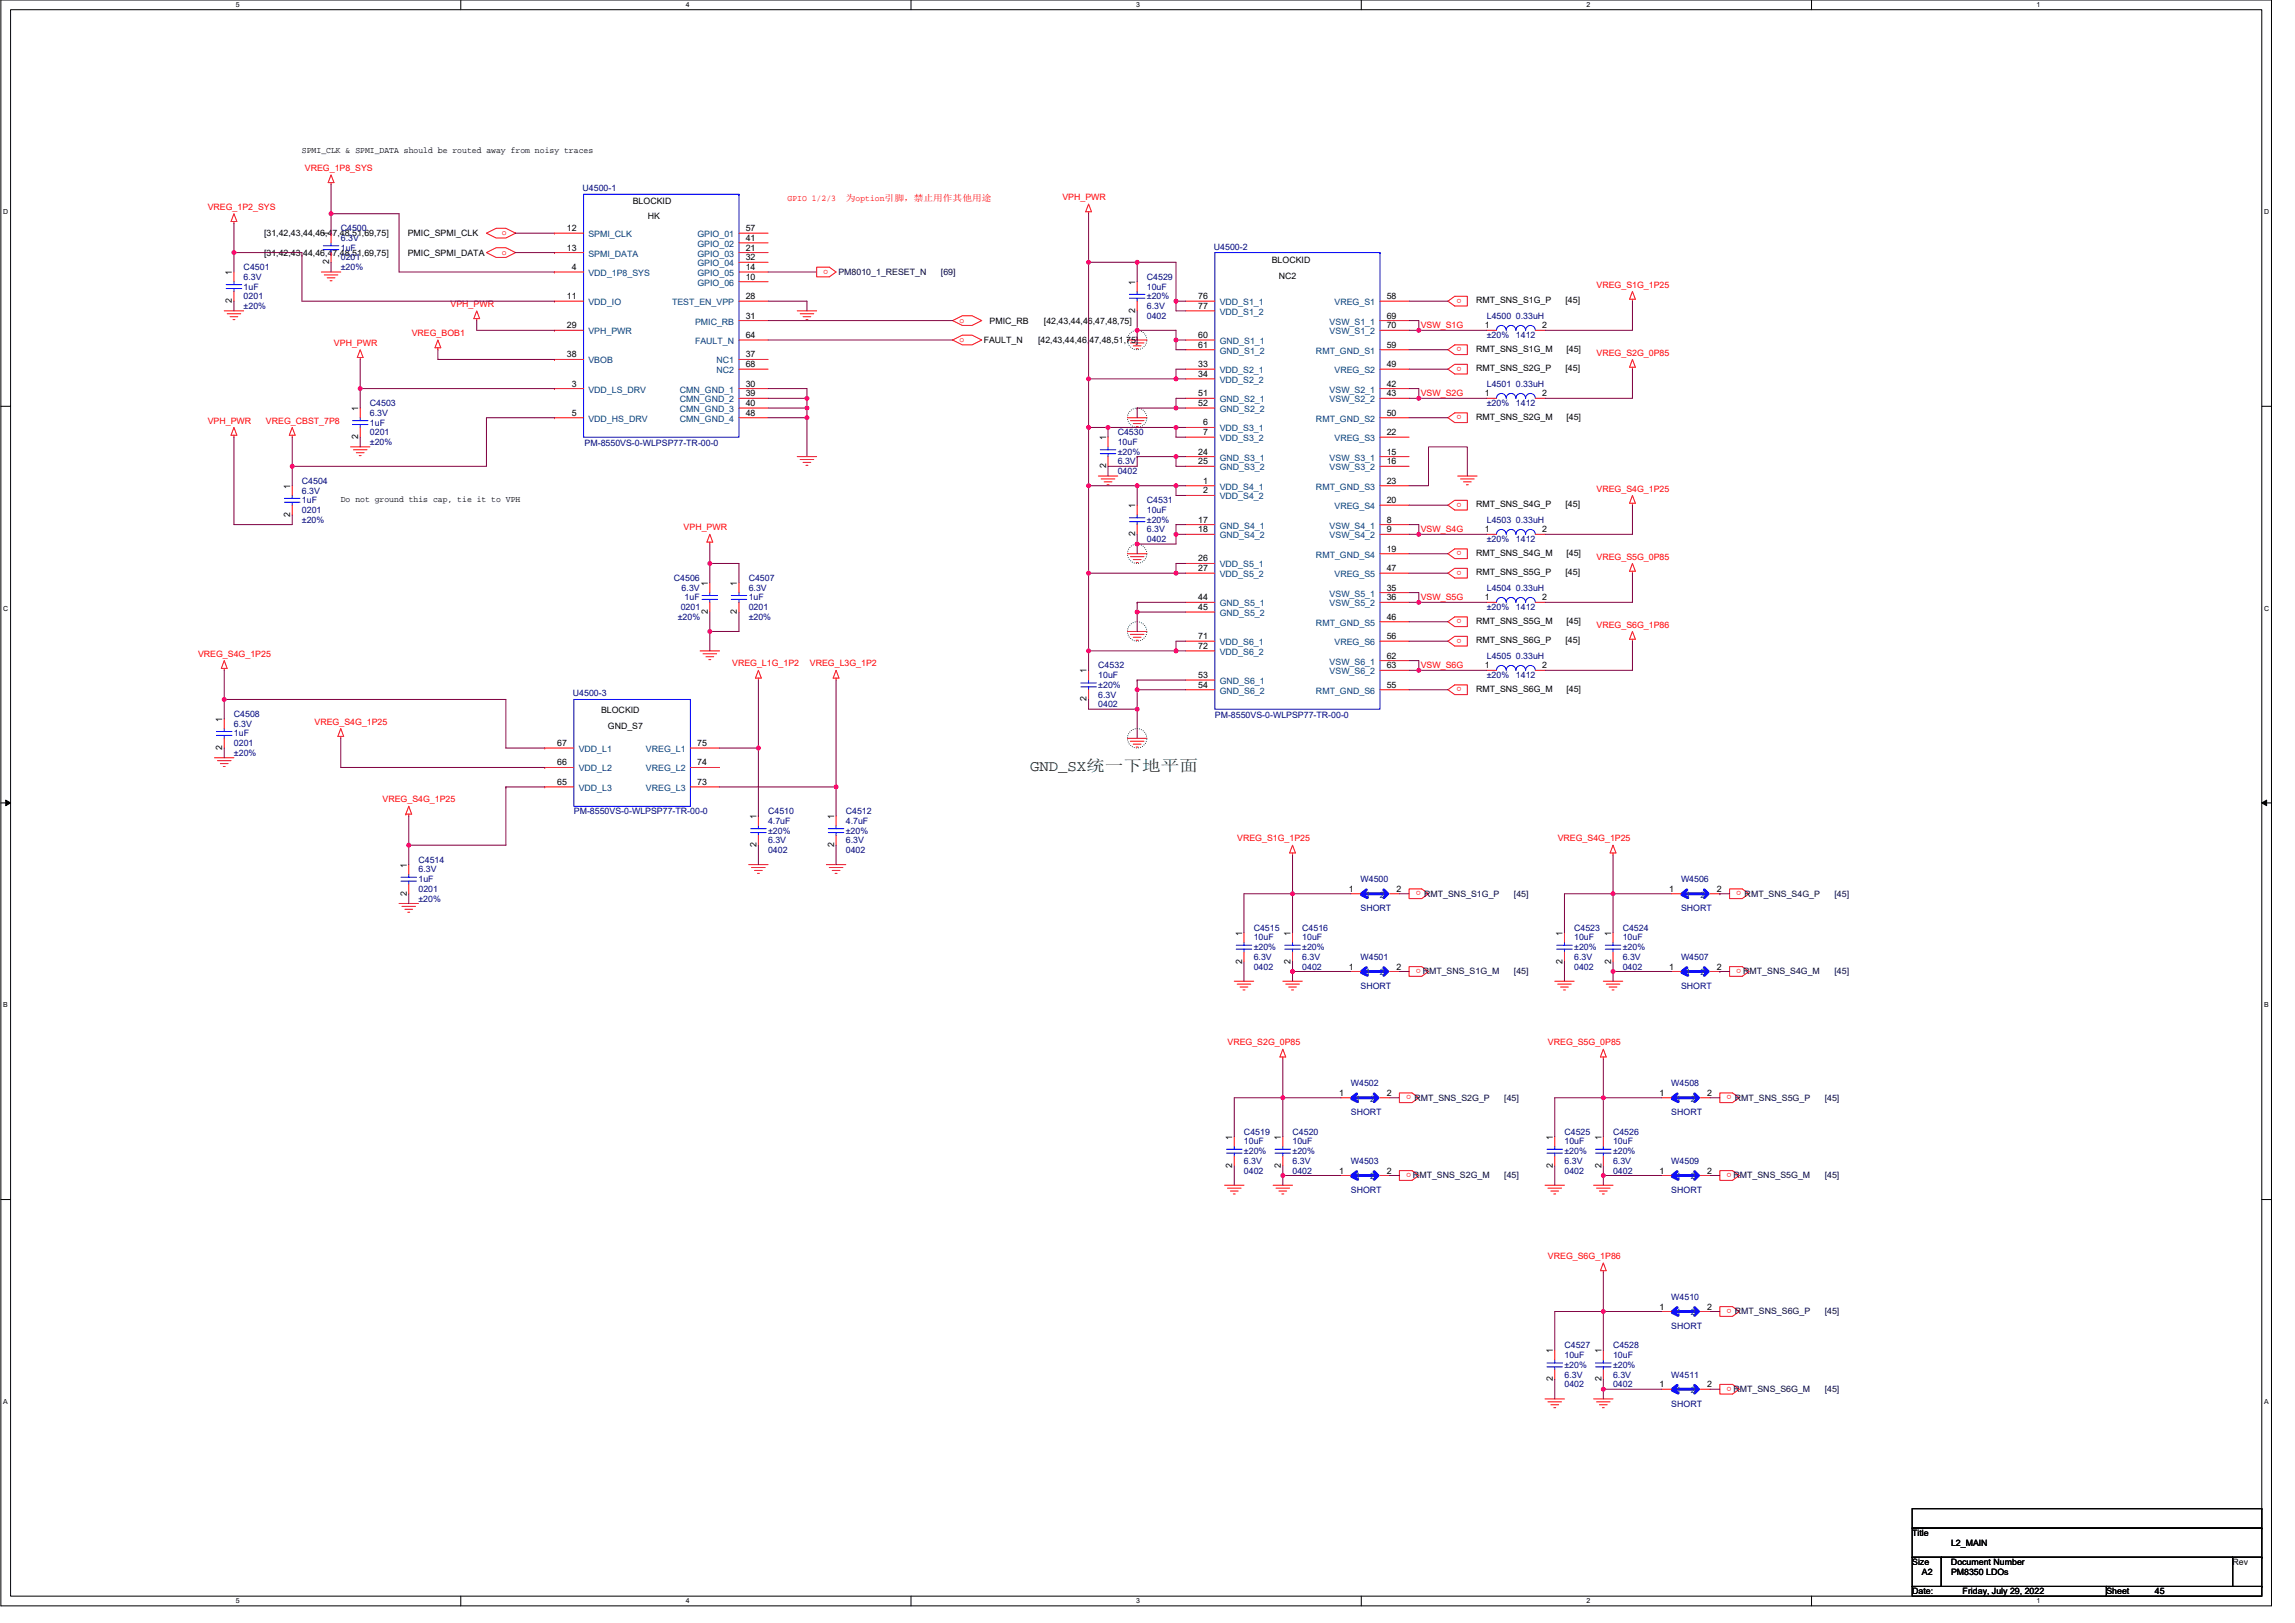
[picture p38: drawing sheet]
<svg xmlns="http://www.w3.org/2000/svg" width="420mm" height="297mm" viewBox="0 0 420 297" stroke-linecap="round" stroke-linejoin="round" font-family="sans-serif">
<defs><g id="words">
<text font-size="2.8" fill="#008000" x="188.6" y="141.1">GND_SX统一下地平面</text>
<g font-size="1.6">
<text x="55.3" y="27.9">SPMI_CLK &amp; SPMI_DATA should be routed away from noisy traces</text>
<text x="115.8" y="37.3">BLOCKID</text>
<text x="118.6" y="40">HK</text>
<text x="48.3" y="43.2">[31,42,43,44,46,47,48,51,69,75]</text>
<text x="48.3" y="46.8">[31,42,43,44,46,47,48,51,69,75]</text>
<text x="60.2" y="43.2" transform="rotate(-90 60.2 43.2)">1</text>
<text x="74.7" y="43.2">PMIC_SPMI_CLK</text>
<text x="74.7" y="46.8">PMIC_SPMI_DATA</text>
<text x="103.8" y="45.9">13</text>
<text x="103.8" y="42.3">12</text>
<text x="136.5" y="44.1">41</text>
<text x="136.5" y="47.6">32</text>
<text x="136.5" y="42.3">57</text>
<text x="136.5" y="45.9">21</text>
<text x="42.5" y="50.3" transform="rotate(-90 42.5 50.3)">1</text>
<text x="60.2" y="48.4" transform="rotate(-90 60.2 48.4)">2</text>
<text x="104.7" y="49.4">4</text>
<text x="136.5" y="51.2">10</text>
<text x="136.5" y="49.4">14</text>
<text x="207.8" y="52.1" transform="rotate(-90 207.8 52.1)">1</text>
<text x="232.8" y="48.2">BLOCKID</text>
<text x="234.1" y="51">NC2</text>
<text x="42.5" y="55.5" transform="rotate(-90 42.5 55.5)">2</text>
<text x="103.8" y="54.8">11</text>
<text x="136.5" y="54.8">28</text>
<text x="136.5" y="58.3">31</text>
<text x="181.2" y="59.2">PMIC_RB</text>
<text x="191.1" y="59.2">[42,43,44,46,47,48,75]</text>
<text x="207.8" y="57.3" transform="rotate(-90 207.8 57.3)">2</text>
<text x="219.4" y="56.5">77</text>
<text x="219.4" y="54.8">76</text>
<text x="253.9" y="54.8">58</text>
<text x="253.9" y="58.3">69</text>
<text x="270.2" y="55.5">RMT_SNS_S1G_P</text>
<text x="286.6" y="55.5">[45]</text>
<text x="103.8" y="65.4">38</text>
<text x="103.8" y="60.1">29</text>
<text x="136.5" y="61.9">64</text>
<text x="136.5" y="65.4">37</text>
<text x="180.1" y="62.8">FAULT_N</text>
<text x="190" y="62.8">[42,43,44,46,47,48,51,75]</text>
<text x="219.4" y="63.6">61</text>
<text x="219.4" y="61.9">60</text>
<text x="253.9" y="60.1">70</text>
<text x="253.9" y="63.6">59</text>
<text x="270.2" y="64.4">RMT_SNS_S1G_M</text>
<text x="271.8" y="60.1">1</text>
<text x="282.3" y="60.1">2</text>
<text x="286.8" y="64.4">[45]</text>
<text x="104.7" y="70.8">3</text>
<text x="136.5" y="67.2">68</text>
<text x="136.5" y="70.8">30</text>
<text x="219.4" y="67.2">33</text>
<text x="219.4" y="69">34</text>
<text x="253.9" y="67.2">49</text>
<text x="253.9" y="70.8">42</text>
<text x="270.2" y="67.9">RMT_SNS_S2G_P</text>
<text x="286.6" y="67.9">[45]</text>
<text x="65.6" y="75.2" transform="rotate(-90 65.6 75.2)">1</text>
<text x="104.7" y="76.1">5</text>
<text x="136.5" y="74.3">40</text>
<text x="136.5" y="72.5">39</text>
<text x="136.5" y="76.1">48</text>
<text x="219.4" y="72.5">51</text>
<text x="219.4" y="74.3">52</text>
<text x="220.3" y="77.9">6</text>
<text x="253.9" y="72.5">43</text>
<text x="253.9" y="76.1">50</text>
<text x="270.2" y="76.8">RMT_SNS_S2G_M</text>
<text x="271.8" y="72.5">1</text>
<text x="282.3" y="72.5">2</text>
<text x="286.8" y="76.8">[45]</text>
<text x="65.6" y="80.4" transform="rotate(-90 65.6 80.4)">2</text>
<text x="202.5" y="80.5" transform="rotate(-90 202.5 80.5)">1</text>
<text x="219.4" y="83.2">24</text>
<text x="220.3" y="79.6">7</text>
<text x="253.9" y="83.2">15</text>
<text x="253.9" y="79.6">22</text>
<text x="53.1" y="89.4" transform="rotate(-90 53.1 89.4)">1</text>
<text x="202.5" y="85.7" transform="rotate(-90 202.5 85.7)">2</text>
<text x="219.4" y="85">25</text>
<text x="220.3" y="88.5">1</text>
<text x="253.9" y="85">16</text>
<text x="253.9" y="88.5">23</text>
<text x="53.1" y="94.6" transform="rotate(-90 53.1 94.6)">2</text>
<text x="62.4" y="92">Do not ground this cap, tie it to VPH</text>
<text x="207.8" y="93" transform="rotate(-90 207.8 93)">1</text>
<text x="219.4" y="95.6">17</text>
<text x="220.3" y="90.3">2</text>
<text x="253.9" y="95.6">8</text>
<text x="253.9" y="92.1">20</text>
<text x="270.2" y="92.8">RMT_SNS_S4G_P</text>
<text x="286.6" y="92.8">[45]</text>
<text x="207.8" y="98.2" transform="rotate(-90 207.8 98.2)">2</text>
<text x="219.4" y="97.4">18</text>
<text x="253.9" y="97.4">9</text>
<text x="253.9" y="101">19</text>
<text x="270.2" y="101.7">RMT_SNS_S4G_M</text>
<text x="271.8" y="97.4">1</text>
<text x="282.3" y="97.4">2</text>
<text x="286.8" y="101.7">[45]</text>
<text x="129.6" y="107.2" transform="rotate(-90 129.6 107.2)">1</text>
<text x="134.9" y="107.2" transform="rotate(-90 134.9 107.2)">1</text>
<text x="219.4" y="104.5">27</text>
<text x="219.4" y="102.8">26</text>
<text x="253.9" y="104.5">47</text>
<text x="270.2" y="105.3">RMT_SNS_S5G_P</text>
<text x="286.6" y="105.3">[45]</text>
<text x="129.6" y="112.4" transform="rotate(-90 129.6 112.4)">2</text>
<text x="134.9" y="112.4" transform="rotate(-90 134.9 112.4)">2</text>
<text x="219.4" y="109.9">44</text>
<text x="219.4" y="111.7">45</text>
<text x="253.9" y="109.9">36</text>
<text x="253.9" y="108.1">35</text>
<text x="253.9" y="113.4">46</text>
<text x="271.8" y="109.9">1</text>
<text x="282.3" y="109.9">2</text>
<text x="219.4" y="118.8">72</text>
<text x="219.4" y="117">71</text>
<text x="253.9" y="117">56</text>
<text x="270.2" y="114.2">RMT_SNS_S5G_M</text>
<text x="270.2" y="117.7">RMT_SNS_S6G_P</text>
<text x="286.6" y="117.7">[45]</text>
<text x="286.8" y="114.2">[45]</text>
<text x="198.9" y="123.2" transform="rotate(-90 198.9 123.2)">1</text>
<text x="219.4" y="125.9">54</text>
<text x="219.4" y="124.1">53</text>
<text x="253.9" y="120.5">62</text>
<text x="253.9" y="122.3">63</text>
<text x="253.9" y="125.9">55</text>
<text x="271.8" y="122.3">1</text>
<text x="282.3" y="122.3">2</text>
<text x="110" y="130.5">BLOCKID</text>
<text x="198.9" y="128.4" transform="rotate(-90 198.9 128.4)">2</text>
<text x="270.2" y="126.6">RMT_SNS_S6G_M</text>
<text x="286.8" y="126.6">[45]</text>
<text x="40.7" y="137.3" transform="rotate(-90 40.7 137.3)">2</text>
<text x="40.7" y="132.1" transform="rotate(-90 40.7 132.1)">1</text>
<text x="102" y="136.5">67</text>
<text x="111.3" y="133.4">GND_S7</text>
<text x="127.6" y="136.5">75</text>
<text x="102" y="140.1">66</text>
<text x="102" y="143.7">65</text>
<text x="127.6" y="140.1">74</text>
<text x="127.6" y="143.7">73</text>
<text x="138.5" y="149.9" transform="rotate(-90 138.5 149.9)">1</text>
<text x="152.7" y="149.9" transform="rotate(-90 152.7 149.9)">1</text>
<text x="138.5" y="155" transform="rotate(-90 138.5 155)">2</text>
<text x="152.7" y="155" transform="rotate(-90 152.7 155)">2</text>
<text x="74.5" y="158.8" transform="rotate(-90 74.5 158.8)">1</text>
<text x="74.5" y="163.9" transform="rotate(-90 74.5 163.9)">2</text>
<text x="246.9" y="163.2">1</text>
<text x="255.7" y="163.2">2</text>
<text x="305.6" y="163.2">1</text>
<text x="314.3" y="163.2">2</text>
<text x="227.4" y="171.2" transform="rotate(-90 227.4 171.2)">1</text>
<text x="236.3" y="171.2" transform="rotate(-90 236.3 171.2)">1</text>
<text x="286.1" y="171.2" transform="rotate(-90 286.1 171.2)">1</text>
<text x="294.9" y="171.2" transform="rotate(-90 294.9 171.2)">1</text>
<text x="227.4" y="176.4" transform="rotate(-90 227.4 176.4)">2</text>
<text x="236.3" y="176.4" transform="rotate(-90 236.3 176.4)">2</text>
<text x="246.9" y="177.4">1</text>
<text x="255.7" y="177.4">2</text>
<text x="286.1" y="176.4" transform="rotate(-90 286.1 176.4)">2</text>
<text x="294.9" y="176.4" transform="rotate(-90 294.9 176.4)">2</text>
<text x="305.6" y="177.4">1</text>
<text x="314.3" y="177.4">2</text>
<text x="245.2" y="200.6">1</text>
<text x="253.9" y="200.6">2</text>
<text x="303.8" y="200.6">1</text>
<text x="312.6" y="200.6">2</text>
<text x="225.6" y="208.6" transform="rotate(-90 225.6 208.6)">1</text>
<text x="234.5" y="208.6" transform="rotate(-90 234.5 208.6)">1</text>
<text x="284.3" y="208.6" transform="rotate(-90 284.3 208.6)">1</text>
<text x="293.2" y="208.6" transform="rotate(-90 293.2 208.6)">1</text>
<text x="225.6" y="213.7" transform="rotate(-90 225.6 213.7)">2</text>
<text x="234.5" y="213.7" transform="rotate(-90 234.5 213.7)">2</text>
<text x="245.2" y="214.8">1</text>
<text x="253.9" y="214.8">2</text>
<text x="284.3" y="213.7" transform="rotate(-90 284.3 213.7)">2</text>
<text x="293.2" y="213.7" transform="rotate(-90 293.2 213.7)">2</text>
<text x="303.8" y="214.8">1</text>
<text x="312.6" y="214.8">2</text>
<text x="303.8" y="239.7">1</text>
<text x="312.6" y="239.7">2</text>
<text x="284.3" y="247.7" transform="rotate(-90 284.3 247.7)">1</text>
<text x="293.2" y="247.7" transform="rotate(-90 293.2 247.7)">1</text>
<text x="284.3" y="252.8" transform="rotate(-90 284.3 252.8)">2</text>
<text x="293.2" y="252.8" transform="rotate(-90 293.2 252.8)">2</text>
<text x="303.8" y="253.9">1</text>
<text x="312.6" y="253.9">2</text>
<text x="350.1" y="281.1">Title</text>
<text x="350.1" y="286.4">Size</text>
<text x="357.2" y="286.4">Document Number</text>
<text x="357.2" y="282.9">L2_MAIN</text>
<text x="408.7" y="286.4">Rev</text>
<text x="350.1" y="291.8">Date:</text>
<text x="351.8" y="288.2">A2</text>
<text x="357.2" y="288.2">PM8350 LDOs</text>
<text x="359.3" y="291.8">Friday, July 29, 2022</text>
<text x="385.6" y="291.8">Sheet</text>
<text x="394.5" y="291.8">45</text>
</g>
<g font-size="1.6" fill="#f00">
<text x="55.8" y="31.3">VREG_1P8_SYS</text>
<text x="38" y="38.4">VREG_1P2_SYS</text>
<text x="144.2" y="36.8">GPIO 1/2/3</text>
<text x="154.8" y="36.8">为option引脚，禁止用作其他用途</text>
<text x="194.5" y="36.6">VPH_PWR</text>
<text x="91.9" y="43.1">o</text>
<text x="91.9" y="46.6">o</text>
<text x="151.6" y="49.3" transform="rotate(180 151.6 49.3)">o</text>
<text x="292.3" y="52.6">VREG_S1G_1P25</text>
<text x="82.5" y="56.2">VPH_PWR</text>
<text x="175.6" y="59.1">o</text>
<text x="267.6" y="54.7" transform="rotate(180 267.6 54.7)">o</text>
<text x="61.1" y="63.3">VPH_PWR</text>
<text x="75.4" y="61.5">VREG_BOB1</text>
<text x="175.6" y="62.6">o</text>
<text x="260.1" y="60.1">VSW_S1G</text>
<text x="267.6" y="63.6" transform="rotate(180 267.6 63.6)">o</text>
<text x="292.3" y="65.1">VREG_S2G_0P85</text>
<text x="267.6" y="67.1" transform="rotate(180 267.6 67.1)">o</text>
<text x="38" y="77.5">VPH_PWR</text>
<text x="48.7" y="77.5">VREG_CBST_7P8</text>
<text x="260.1" y="72.5">VSW_S2G</text>
<text x="267.6" y="76" transform="rotate(180 267.6 76)">o</text>
<text x="292.3" y="90">VREG_S4G_1P25</text>
<text x="267.6" y="92" transform="rotate(180 267.6 92)">o</text>
<text x="125.2" y="97.1">VPH_PWR</text>
<text x="260.1" y="97.4">VSW_S4G</text>
<text x="267.6" y="100.9" transform="rotate(180 267.6 100.9)">o</text>
<text x="267.6" y="104.5" transform="rotate(180 267.6 104.5)">o</text>
<text x="292.3" y="102.4">VREG_S5G_0P85</text>
<text x="260.1" y="109.8">VSW_S5G</text>
<text x="267.6" y="113.3" transform="rotate(180 267.6 113.3)">o</text>
<text x="267.6" y="116.9" transform="rotate(180 267.6 116.9)">o</text>
<text x="292.3" y="114.9">VREG_S6G_1P86</text>
<text x="36.3" y="120.2">VREG_S4G_1P25</text>
<text x="134" y="122">VREG_L1G_1P2</text>
<text x="148.3" y="122">VREG_L3G_1P2</text>
<text x="260.1" y="122.3">VSW_S6G</text>
<text x="267.6" y="125.8" transform="rotate(180 267.6 125.8)">o</text>
<text x="57.6" y="132.6">VREG_S4G_1P25</text>
<text x="70" y="146.9">VREG_S4G_1P25</text>
<text x="226.5" y="154">VREG_S1G_1P25</text>
<text x="285.2" y="154">VREG_S4G_1P25</text>
<text x="260.1" y="163.1" transform="rotate(180 260.1 163.1)">o</text>
<text x="318.8" y="163.1" transform="rotate(180 318.8 163.1)">o</text>
<text x="260.1" y="177.4" transform="rotate(180 260.1 177.4)">o</text>
<text x="318.8" y="177.4" transform="rotate(180 318.8 177.4)">o</text>
<text x="224.7" y="191.3">VREG_S2G_0P85</text>
<text x="283.4" y="191.3">VREG_S5G_0P85</text>
<text x="258.3" y="200.5" transform="rotate(180 258.3 200.5)">o</text>
<text x="317" y="200.5" transform="rotate(180 317 200.5)">o</text>
<text x="258.3" y="214.7" transform="rotate(180 258.3 214.7)">o</text>
<text x="317" y="214.7" transform="rotate(180 317 214.7)">o</text>
<text x="283.4" y="230.4">VREG_S6G_1P86</text>
<text x="317" y="239.6" transform="rotate(180 317 239.6)">o</text>
<text x="317" y="253.8" transform="rotate(180 317 253.8)">o</text>
</g>
<g font-size="1.6" fill="#000080">
<text x="106.7" y="35">U4500-1</text>
<text x="62.4" y="42.3">C4500</text>
<text x="62.4" y="45.9">1uF</text>
<text x="62.4" y="47.7">0201</text>
<text x="62.4" y="44.1">6.3V</text>
<text x="222.2" y="45.7">U4500-2</text>
<text x="44.6" y="49.4">C4501</text>
<text x="44.6" y="53">1uF</text>
<text x="44.6" y="51.2">6.3V</text>
<text x="62.4" y="49.4">±20%</text>
<text x="210" y="51.2">C4529</text>
<text x="210" y="53">10uF</text>
<text x="44.6" y="54.8">0201</text>
<text x="44.6" y="56.5">±20%</text>
<text x="210" y="58.3">0402</text>
<text x="210" y="56.5">6.3V</text>
<text x="210" y="54.8">±20%</text>
<text x="272.2" y="58.3">L4500 0.33uH</text>
<text x="272.2" y="61.9">±20%</text>
<text x="277.5" y="61.9">1412</text>
<text x="272.2" y="70.8">L4501 0.33uH</text>
<text x="67.7" y="74.3">C4503</text>
<text x="67.7" y="77.9">1uF</text>
<text x="67.7" y="76.1">6.3V</text>
<text x="272.2" y="74.3">±20%</text>
<text x="277.5" y="74.3">1412</text>
<text x="67.7" y="79.7">0201</text>
<text x="67.7" y="81.4">±20%</text>
<text x="107" y="81.6">PM-8550VS-0-WLPSP77-TR-00-0</text>
<text x="204.6" y="79.7">C4530</text>
<text x="204.6" y="81.4">10uF</text>
<text x="204.6" y="83.2">±20%</text>
<text x="55.3" y="88.6">C4504</text>
<text x="204.6" y="86.8">0402</text>
<text x="204.6" y="85">6.3V</text>
<text x="55.3" y="92.1">1uF</text>
<text x="55.3" y="93.9">0201</text>
<text x="55.3" y="90.3">6.3V</text>
<text x="55.3" y="95.7">±20%</text>
<text x="210" y="92.1">C4531</text>
<text x="210" y="93.9">10uF</text>
<text x="210" y="95.7">±20%</text>
<text x="272.2" y="95.7">L4503 0.33uH</text>
<text x="210" y="99.2">0402</text>
<text x="210" y="97.4">6.3V</text>
<text x="272.2" y="99.2">±20%</text>
<text x="277.5" y="99.2">1412</text>
<text x="123.4" y="106.3">C4506</text>
<text x="137.1" y="106.3">C4507</text>
<text x="124.1" y="113.4">±20%</text>
<text x="124.6" y="111.7">0201</text>
<text x="124.8" y="108.1">6.3V</text>
<text x="125.3" y="109.9">1uF</text>
<text x="137.1" y="109.9">1uF</text>
<text x="137.1" y="111.7">0201</text>
<text x="137.1" y="108.1">6.3V</text>
<text x="137.1" y="113.4">±20%</text>
<text x="272.2" y="108.1">L4504 0.33uH</text>
<text x="272.2" y="111.7">±20%</text>
<text x="277.5" y="111.7">1412</text>
<text x="201.1" y="122.3">C4532</text>
<text x="201.1" y="124.1">10uF</text>
<text x="201.1" y="125.9">±20%</text>
<text x="272.2" y="120.6">L4505 0.33uH</text>
<text x="272.2" y="124.1">±20%</text>
<text x="277.5" y="124.1">1412</text>
<text x="42.8" y="131.2">C4508</text>
<text x="104.9" y="127.3">U4500-3</text>
<text x="201.1" y="129.4">0402</text>
<text x="201.1" y="127.7">6.3V</text>
<text x="222.4" y="131.4">PM-8550VS-0-WLPSP77-TR-00-0</text>
<text x="42.8" y="134.8">1uF</text>
<text x="42.8" y="136.6">0201</text>
<text x="42.8" y="133">6.3V</text>
<text x="42.8" y="138.3">±20%</text>
<text x="105.1" y="149">PM-8550VS-0-WLPSP77-TR-00-0</text>
<text x="140.6" y="149">C4510</text>
<text x="154.8" y="149">C4512</text>
<text x="140.6" y="150.8">4.7uF</text>
<text x="140.6" y="154.3">6.3V</text>
<text x="140.6" y="152.6">±20%</text>
<text x="154.8" y="150.8">4.7uF</text>
<text x="154.8" y="154.3">6.3V</text>
<text x="154.8" y="152.6">±20%</text>
<text x="76.6" y="157.9">C4514</text>
<text x="76.6" y="161.4">1uF</text>
<text x="76.6" y="159.7">6.3V</text>
<text x="140.6" y="156.1">0402</text>
<text x="154.8" y="156.1">0402</text>
<text x="249.1" y="161.4">W4500</text>
<text x="307.8" y="161.4">W4506</text>
<text x="76.6" y="163.2">0201</text>
<text x="76.6" y="165">±20%</text>
<text x="249.1" y="166.8">SHORT</text>
<text x="307.8" y="166.8">SHORT</text>
<text x="229.5" y="170.3">C4515</text>
<text x="229.5" y="172.1">10uF</text>
<text x="229.5" y="173.9">±20%</text>
<text x="238.4" y="170.3">C4516</text>
<text x="238.4" y="172.1">10uF</text>
<text x="238.4" y="173.9">±20%</text>
<text x="288.2" y="170.3">C4523</text>
<text x="288.2" y="172.1">10uF</text>
<text x="288.2" y="173.9">±20%</text>
<text x="297.1" y="170.3">C4524</text>
<text x="297.1" y="172.1">10uF</text>
<text x="297.1" y="173.9">±20%</text>
<text x="229.5" y="177.4">0402</text>
<text x="229.5" y="175.7">6.3V</text>
<text x="238.4" y="177.4">0402</text>
<text x="238.4" y="175.7">6.3V</text>
<text x="249.1" y="175.7">W4501</text>
<text x="288.2" y="177.4">0402</text>
<text x="288.2" y="175.7">6.3V</text>
<text x="297.1" y="177.4">0402</text>
<text x="297.1" y="175.7">6.3V</text>
<text x="307.8" y="175.7">W4507</text>
<text x="249.1" y="181">SHORT</text>
<text x="307.8" y="181">SHORT</text>
<text x="247.3" y="198.8">W4502</text>
<text x="306" y="198.8">W4508</text>
<text x="227.7" y="207.7">C4519</text>
<text x="227.7" y="209.5">10uF</text>
<text x="236.6" y="207.7">C4520</text>
<text x="236.6" y="209.5">10uF</text>
<text x="247.3" y="204.1">SHORT</text>
<text x="286.4" y="207.7">C4525</text>
<text x="286.4" y="209.5">10uF</text>
<text x="295.3" y="207.7">C4526</text>
<text x="295.3" y="209.5">10uF</text>
<text x="306" y="204.1">SHORT</text>
<text x="227.7" y="214.8">0402</text>
<text x="227.7" y="213">6.3V</text>
<text x="227.7" y="211.2">±20%</text>
<text x="236.6" y="214.8">0402</text>
<text x="236.6" y="213">6.3V</text>
<text x="236.6" y="211.2">±20%</text>
<text x="247.3" y="213">W4503</text>
<text x="286.4" y="214.8">0402</text>
<text x="286.4" y="213">6.3V</text>
<text x="286.4" y="211.2">±20%</text>
<text x="295.3" y="214.8">0402</text>
<text x="295.3" y="213">6.3V</text>
<text x="295.3" y="211.2">±20%</text>
<text x="306" y="213">W4509</text>
<text x="247.3" y="218.3">SHORT</text>
<text x="306" y="218.3">SHORT</text>
<text x="306" y="237.9">W4510</text>
<text x="306" y="243.2">SHORT</text>
<text x="286.4" y="246.8">C4527</text>
<text x="286.4" y="248.6">10uF</text>
<text x="286.4" y="250.3">±20%</text>
<text x="295.3" y="246.8">C4528</text>
<text x="295.3" y="248.6">10uF</text>
<text x="295.3" y="250.3">±20%</text>
<text x="286.4" y="253.9">0402</text>
<text x="286.4" y="252.1">6.3V</text>
<text x="295.3" y="253.9">0402</text>
<text x="295.3" y="252.1">6.3V</text>
<text x="306" y="252.1">W4511</text>
<text x="306" y="257.5">SHORT</text>
</g>
<g font-size="1.6" fill="#004080">
<text x="107.7" y="46.9">SPMI_DATA</text>
<text x="107.7" y="43.4">SPMI_CLK</text>
<text x="127.7" y="45.2">GPIO_02</text>
<text x="127.7" y="43.4">GPIO_01</text>
<text x="127.7" y="46.9">GPIO_03</text>
<text x="107.7" y="50.5">VDD_1P8_SYS</text>
<text x="127.7" y="48.7">GPIO_04</text>
<text x="127.7" y="52.3">GPIO_06</text>
<text x="127.7" y="50.5">GPIO_05</text>
<text x="107.7" y="55.8">VDD_IO</text>
<text x="123" y="55.8">TEST_EN_VPP</text>
<text x="127.2" y="59.4">PMIC_RB</text>
<text x="223.3" y="57.6">VDD_S1_2</text>
<text x="223.3" y="55.8">VDD_S1_1</text>
<text x="243.4" y="59.4">VSW_S1_1</text>
<text x="244.3" y="55.8">VREG_S1</text>
<text x="107.7" y="61.2">VPH_PWR</text>
<text x="127.2" y="62.9">FAULT_N</text>
<text x="223.3" y="64.7">GND_S1_2</text>
<text x="223.3" y="62.9">GND_S1_1</text>
<text x="240.9" y="64.7">RMT_GND_S1</text>
<text x="243.4" y="61.2">VSW_S1_2</text>
<text x="107.7" y="66.5">VBOB</text>
<text x="107.7" y="71.8">VDD_LS_DRV</text>
<text x="124.5" y="71.8">CMN_GND_1</text>
<text x="131.2" y="68.3">NC2</text>
<text x="131.2" y="66.5">NC1</text>
<text x="223.3" y="68.3">VDD_S2_1</text>
<text x="223.3" y="70.1">VDD_S2_2</text>
<text x="243.4" y="71.8">VSW_S2_1</text>
<text x="244.3" y="68.3">VREG_S2</text>
<text x="107.7" y="77.2">VDD_HS_DRV</text>
<text x="124.5" y="75.4">CMN_GND_3</text>
<text x="124.5" y="73.6">CMN_GND_2</text>
<text x="124.5" y="77.2">CMN_GND_4</text>
<text x="223.3" y="73.6">GND_S2_1</text>
<text x="223.3" y="75.4">GND_S2_2</text>
<text x="240.9" y="77.2">RMT_GND_S2</text>
<text x="243.4" y="73.6">VSW_S2_2</text>
<text x="223.3" y="80.7">VDD_S3_2</text>
<text x="223.3" y="78.9">VDD_S3_1</text>
<text x="244.3" y="80.7">VREG_S3</text>
<text x="223.3" y="86.1">GND_S3_2</text>
<text x="223.3" y="89.6">VDD_S4_1</text>
<text x="223.3" y="84.3">GND_S3_1</text>
<text x="240.9" y="89.6">RMT_GND_S3</text>
<text x="243.4" y="84.3">VSW_S3_1</text>
<text x="243.4" y="86.1">VSW_S3_2</text>
<text x="223.3" y="91.4">VDD_S4_2</text>
<text x="244.3" y="93.2">VREG_S4</text>
<text x="223.3" y="96.7">GND_S4_1</text>
<text x="223.3" y="98.5">GND_S4_2</text>
<text x="243.4" y="96.7">VSW_S4_1</text>
<text x="243.4" y="98.5">VSW_S4_2</text>
<text x="223.3" y="105.6">VDD_S5_2</text>
<text x="223.3" y="103.8">VDD_S5_1</text>
<text x="240.9" y="102.1">RMT_GND_S4</text>
<text x="244.3" y="105.6">VREG_S5</text>
<text x="223.3" y="111">GND_S5_1</text>
<text x="223.3" y="112.7">GND_S5_2</text>
<text x="243.4" y="111">VSW_S5_2</text>
<text x="243.4" y="109.2">VSW_S5_1</text>
<text x="223.3" y="119.8">VDD_S6_2</text>
<text x="223.3" y="118.1">VDD_S6_1</text>
<text x="240.9" y="114.5">RMT_GND_S5</text>
<text x="244.3" y="118.1">VREG_S6</text>
<text x="223.3" y="125.2">GND_S6_1</text>
<text x="243.4" y="121.6">VSW_S6_1</text>
<text x="243.4" y="123.4">VSW_S6_2</text>
<text x="223.3" y="127">GND_S6_2</text>
<text x="240.9" y="127">RMT_GND_S6</text>
<text x="105.9" y="137.6">VDD_L1</text>
<text x="118.3" y="137.6">VREG_L1</text>
<text x="105.9" y="141.2">VDD_L2</text>
<text x="118.3" y="141.2">VREG_L2</text>
<text x="105.9" y="144.7">VDD_L3</text>
<text x="118.3" y="144.7">VREG_L3</text>
<text x="250" y="164.3">1</text>
<text x="252.6" y="164.3">2</text>
<text x="308.6" y="164.3">1</text>
<text x="311.3" y="164.3">2</text>
<text x="250" y="178.5">1</text>
<text x="252.6" y="178.5">2</text>
<text x="308.6" y="178.5">1</text>
<text x="311.3" y="178.5">2</text>
<text x="248.2" y="201.6">1</text>
<text x="250.9" y="201.6">2</text>
<text x="306.9" y="201.6">1</text>
<text x="309.5" y="201.6">2</text>
<text x="248.2" y="215.9">1</text>
<text x="250.9" y="215.9">2</text>
<text x="306.9" y="215.9">1</text>
<text x="309.5" y="215.9">2</text>
<text x="306.9" y="240.7">1</text>
<text x="309.5" y="240.7">2</text>
<text x="306.9" y="255">1</text>
<text x="309.5" y="255">2</text>
</g>
<g font-size="1.6" fill="#000040">
<text x="153.5" y="50.3">PM8010_1_RESET_N</text>
<text x="172.3" y="50.3">[69]</text>
<text x="260.7" y="164.1">RMT_SNS_S1G_P</text>
<text x="277.2" y="164.1">[45]</text>
<text x="319.4" y="164.1">RMT_SNS_S4G_P</text>
<text x="335.8" y="164.1">[45]</text>
<text x="260.5" y="178.3">RMT_SNS_S1G_M</text>
<text x="277.2" y="178.3">[45]</text>
<text x="319.1" y="178.3">RMT_SNS_S4G_M</text>
<text x="335.8" y="178.3">[45]</text>
<text x="259" y="201.5">RMT_SNS_S2G_P</text>
<text x="275.4" y="201.5">[45]</text>
<text x="317.6" y="201.5">RMT_SNS_S5G_P</text>
<text x="334.1" y="201.5">[45]</text>
<text x="258.7" y="215.7">RMT_SNS_S2G_M</text>
<text x="275.4" y="215.7">[45]</text>
<text x="317.4" y="215.7">RMT_SNS_S5G_M</text>
<text x="334.1" y="215.7">[45]</text>
<text x="317.6" y="240.6">RMT_SNS_S6G_P</text>
<text x="334.1" y="240.6">[45]</text>
<text x="317.4" y="254.8">RMT_SNS_S6G_M</text>
<text x="334.1" y="254.8">[45]</text>
</g>
<g font-size="1.3">
<text x="43.1" y="1.3">5</text>
<text x="125.6" y="1.3">4</text>
<text x="208" y="1.3">3</text>
<text x="290.4" y="1.3">2</text>
<text x="372.9" y="1.3">1</text>
<text x=".6" y="39.2">D</text>
<text x="414.5" y="39.2">D</text>
<text x=".6" y="111.8">C</text>
<text x="414.5" y="111.8">C</text>
<text x=".6" y="184.4">B</text>
<text x="414.5" y="184.4">B</text>
<text x=".6" y="257">A</text>
<text x="414.5" y="257">A</text>
<text x="43.1" y="293.4">5</text>
<text x="125.6" y="293.4">4</text>
<text x="208" y="293.4">3</text>
<text x="290.4" y="293.4">2</text>
<text x="372.9" y="293.4">1</text>
</g>
</g></defs>
<path d="M.2 0h415.7v293.9h-415.7zM1.9 1.8h412.2v290.3h-412.2z" fill="none" stroke="#000" stroke-width=".18"/>
<g fill="#fff">
<path d="M43.1 .2h.8v1.4h-.8z"/>
<path d="M43.1 292.3h.8v1.4h-.8z"/>
</g>
<path d="M84.4 0v1.8M84.4 292.1v1.8" fill="none" stroke="#000" stroke-width=".18"/>
<g fill="#fff">
<path d="M125.6 .2h.7v1.4h-.7z"/>
<path d="M125.6 292.3h.7v1.4h-.7z"/>
</g>
<path d="M166.8 0v1.8M166.8 292.1v1.8" fill="none" stroke="#000" stroke-width=".18"/>
<g fill="#fff">
<path d="M208 .2h.7v1.4h-.7z"/>
<path d="M208 292.3h.7v1.4h-.7z"/>
</g>
<path d="M249.2 0v1.8M249.2 292.1v1.8" fill="none" stroke="#000" stroke-width=".18"/>
<g fill="#fff">
<path d="M290.4 .2h.7v1.4h-.7z"/>
<path d="M290.4 292.3h.7v1.4h-.7z"/>
</g>
<path d="M331.6 0v1.8M331.6 292.1v1.8" fill="none" stroke="#000" stroke-width=".18"/>
<g fill="#fff">
<path d="M372.9 .2h.7v1.4h-.7z"/>
<path d="M372.9 292.3h.7v1.4h-.7z"/>
<path d="M.6 38.1h.9v1.4h-.9z"/>
<path d="M414.5 38.1h.9v1.4h-.9z"/>
<path d="M.6 110.7h.9v1.4h-.9z"/>
<path d="M414.5 110.7h.9v1.4h-.9z"/>
</g>
<path d="M.2 74.4h1.7M414.1 74.4h1.8" fill="none" stroke="#000" stroke-width=".18"/>
<g fill="#fff">
<path d="M.6 183.2h.9v1.5h-.9z"/>
<path d="M414.5 183.2h.9v1.5h-.9z"/>
</g>
<path d="M.2 147h1.7M414.1 147h1.8" fill="none" stroke="#000" stroke-width=".18"/>
<path d="M1 146.4l.9 .6-.9 .5zM414.1 147l.9-.6v1.1z" fill="#000" stroke="#000" stroke-width=".18"/>
<g fill="#fff">
<path d="M.6 255.8h.9v1.5h-.9z"/>
<path d="M414.5 255.8h.9v1.5h-.9z"/>
</g>
<g fill="none" stroke="#000" stroke-width=".18">
<path d="M.2 219.5h1.7M414.1 219.5h1.8M350.1 276.1h64v3.6h-64zM350.1 279.7h64v5.3h-64zM414.1 276.1h.1M414.1 279.7h.1M350.1 285h5.3v5.3h-5.3zM350.1 290.3h35.5v1.8h-35.5zM355.4 285h.1M355.4 285h53.3v5.3h-53.3zM385.6 290.3h.1M385.6 290.3h28.5v1.8h-28.5z"/>
<path d="M408.7 285h.1M408.7 285h5.4v5.3h-5.4zM414.1 285h.1M414.1 290.3h.1"/>
</g>
<g fill="none" stroke="#008000" stroke-width=".18" stroke-dasharray="0 .4">
<circle cx="208.2" cy="76.4" r="1.78"/>
<circle cx="208.2" cy="62.2" r="1.78"/>
<circle cx="208.2" cy="115.6" r="1.78"/>
<circle cx="208.2" cy="101.3" r="1.78"/>
<circle cx="208.2" cy="135.1" r="1.78"/>
</g>
<g fill="none" stroke="#f00" stroke-width=".18">
<path d="M42.8 39.1l.6 1.4h-1.1zM60.6 33.4v.4M60.6 32l.5 1.4h-1zM199.3 38.8v.3M199.3 37.3l.5 1.5h-1zM41.1 56.9h3.5M41.6 57.4h2.5M42.1 58h1.4M42.7 58.5h.3M42.8 40.5v.4M42.8 49.8v1.8M42.8 53.3v1.8"/>
<path d="M58.8 49.8h3.6M59.4 50.3h2.5M59.9 50.9h1.4M60.4 51.4h.4M60.6 42.7v1.7M60.6 46.2v1.8M87.3 56.9l.5 1.4h-1.1zM87.3 58.3v.4M89.1 42.7l1.7-.9h1.8l1.8 .9-1.8 .9h-1.8zM89.1 46.2l1.7-.9h1.8l1.8 .9-1.8 .9h-1.8zM101.5 46.2h5.3M101.5 49.8h5.3"/>
<path d="M101.5 42.7h5.3M101.5 55.1h5.3M101.5 46.2h.1M101.5 49.8h.1M101.5 42.7h.1M101.5 55.1h.1M135.3 44.4h5.3M135.3 48h5.3M135.3 51.6h5.3M135.3 42.7h5.3M135.3 46.2h5.3M135.3 49.8h5.3"/>
<path d="M135.3 55.1h5.3M135.3 58.7h5.3M146 56.9h3.5M146.5 57.4h2.5M147 58h1.4M147.6 58.5h.3M149.5 48.9h2.3l1.3 .9-1.3 .9h-2.3zM174.4 58.7l1.8-.9h1.8l1.7 .9-1.7 .9h-1.8zM208.2 51.6v1.7M208.2 55.1v1.8M217.1 56.9h5.3M217.1 55.1h5.3"/>
<path d="M252.6 55.1h5.4M252.6 58.7h5.4M265.1 55.1l1.2-.9h2.3v1.8h-2.3zM298.9 53.3l.5 1.5h-1.1zM298.9 54.8v.3M42.8 79.7v.3M42.8 78.2l.6 1.5h-1.1zM53.5 79.7v.3M53.5 78.2l.5 1.5h-1zM65.9 65.4v.4M65.9 74.7v1.8M65.9 78.2v1.8"/>
<path d="M65.9 64l.6 1.4h-1.1zM80.2 62.2l.5 1.5h-1.1zM80.2 63.7v.3M101.5 65.8h5.3M101.5 76.5h5.3M101.5 71.1h5.3M101.5 60.5h5.3M101.5 65.8h.1M101.5 76.5h.1M101.5 71.1h.1M101.5 60.5h.1M135.3 74.7h5.3"/>
<path d="M135.3 67.6h5.3M135.3 71.1h5.3M135.3 62.2h5.3M135.3 65.8h5.3M135.3 72.9h5.3M135.3 76.5h5.3M174.4 62.2l1.8-.9h1.8l1.7 .9-1.7 .9h-1.8zM206.4 62.2h3.6M206.4 76.5h3.6M206.9 62.8h2.5M206.9 77h2.5M207.5 63.3h1.4"/>
<path d="M207.5 77.5h1.4M208 63.8h.4M208 78.1h.4M217.1 64h5.3M217.1 72.9h5.3M217.1 67.6h5.3M217.1 62.2h5.3M217.1 69.3h5.3M217.1 74.7h5.3M217.1 78.2h5.3M252.6 60.5h5.4M252.6 76.5h5.4"/>
<path d="M252.6 72.9h5.4M252.6 64h5.4M252.6 67.6h5.4M252.6 71.1h5.4M265.1 64l1.2-.9h2.3v1.8h-2.3zM265.1 67.6l1.2-.9h2.3v1.8h-2.3zM265.1 76.5l1.2-.9h2.3v1.7h-2.3zM272.2 72.9h1.8M272.2 60.5h1.8M281.1 72.9h1.8M281.1 60.5h1.8M298.9 65.8l.5 1.4h-1.1z"/>
<path d="M298.9 67.2v.4M53.5 88.9v1.8M53.5 92.5v1.7M64.2 81.8h3.5M64.7 82.3h2.5M65.2 82.9h1.5M65.8 83.4h.3M130 97.8l.5 1.4h-1.1zM130 99.2v.4M146 83.6h3.5M146.5 84.1h2.5M147 84.6h1.4"/>
<path d="M147.6 85.2h.3M201.1 87.1h3.5M201.6 87.7h2.5M202.1 88.2h1.5M202.7 88.7h.3M202.8 80v1.8M202.8 83.6v1.7M208.2 92.5v1.7M208.2 96v1.8M217.1 85.3h5.3M217.1 96h5.3M217.1 80h5.3"/>
<path d="M217.1 88.9h5.3M217.1 83.6h5.3M217.1 90.7h5.3M217.1 97.8h5.3M252.6 88.9h5.4M252.6 83.6h5.4M252.6 96h5.4M252.6 80h5.4M252.6 85.3h5.4M252.6 92.5h5.4M252.6 97.8h5.4M265.1 92.5l1.2-.9h2.3v1.7h-2.3z"/>
<path d="M266.9 87.1h3.5M267.4 87.7h2.5M267.9 88.2h1.4M268.5 88.7h.3M272.2 97.8h1.8M281.1 97.8h1.8M298.9 90.7l.5 1.4h-1.1zM298.9 92.1v.4M128.2 119.1h3.5M128.7 119.7h2.5M130 106.7v1.8M130 110.2v1.8"/>
<path d="M135.3 106.7v1.8M135.3 110.2v1.8M206.4 101.3h3.6M206.4 115.6h3.6M206.9 101.9h2.5M206.9 116.1h2.5M207.5 102.4h1.4M207.5 116.6h1.4M208 102.9h.4M208 117.2h.4M217.1 104.9h5.3M217.1 103.1h5.3"/>
<path d="M217.1 110.2h5.3M217.1 119.1h5.3M217.1 112h5.3M217.1 117.3h5.3M252.6 101.3h5.4M252.6 113.8h5.4M252.6 117.3h5.4M252.6 110.2h5.4M252.6 104.9h5.4M252.6 108.5h5.4M265.1 101.3l1.2-.8h2.3v1.7h-2.3zM265.1 104.9l1.2-.9h2.3v1.8h-2.3z"/>
<path d="M265.1 113.8l1.2-.9h2.3v1.8h-2.3zM265.1 117.3l1.2-.8h2.3v1.7h-2.3zM272.2 110.2h1.8M281.1 110.2h1.8M298.9 103.1l.5 1.4h-1.1zM298.9 115.6l.5 1.4h-1.1zM298.9 104.5v.4M298.9 117v.3M39.3 138.7h3.5M39.8 139.2h2.5M40.3 139.8h1.5M41.1 122.3v.4"/>
<path d="M41.1 131.6v1.7M41.1 135.1v1.8M41.1 120.9l.5 1.4h-1.1zM62.4 133.3l.5 1.5h-1zM62.4 134.8v.3M99.7 136.9h.1M99.7 136.9h5.4M126.4 136.9h5.3M129.2 120.2h1.5M129.8 120.7h.3M138.8 122.7l.6 1.4h-1.1zM138.8 124.1v.4"/>
<path d="M153.1 124.1v.4M153.1 122.7l.5 1.4h-1.1zM199.3 122.7v1.8M199.3 126.2v1.8M206.4 135.1h3.6M206.9 135.7h2.5M207.5 136.2h1.4M208 136.7h.4M217.1 126.2h5.3M217.1 124.5h5.3M252.6 126.2h5.4M252.6 120.9h5.4"/>
<path d="M252.6 122.7h5.4M265.1 126.2l1.2-.9h2.3v1.8h-2.3zM272.2 122.7h1.8M281.1 122.7h1.8M40.9 140.3h.3M74.3 149h.1M74.8 147.6l.6 1.4h-1.1M74.8 149v.4M74.8 147.6h.1M74.8 158.2v1.8M74.8 147.6l-.5 1.4M99.7 140.5h.1"/>
<path d="M99.7 144h.1M99.7 140.5h5.4M99.7 144h5.4M126.4 140.5h5.3M126.4 144h5.3M137.1 158.2h3.5M137.6 158.8h2.5M138.1 159.3h1.5M138.7 159.8h.3M138.8 149.4v1.7M138.8 152.9v1.8M151.3 158.2h3.5"/>
<path d="M151.8 158.8h2.5M152.4 159.3h1.4M152.9 159.8h.3M153.1 149.4v1.7M153.1 152.9v1.8M236.6 156.1v.4M236.6 154.7l.6 1.4h-1.1zM295.3 154.7l.5 1.4h-1zM295.3 156.1v.4M73.1 165.4h3.5M73.6 165.9h2.5M74.1 166.4h1.4"/>
<path d="M74.7 167h.3M74.8 161.8v1.8M226 179.6h3.5M227.7 170.7v1.8M227.7 174.2v1.8M234.9 179.6h3.5M236.6 170.7v1.8M236.6 174.2v1.8M247.3 163.6h1.8M247.3 177.8h1.8M254.4 163.6h1.8M254.4 177.8h1.8"/>
<path d="M258 162.7h2.3l1.2 .9-1.2 .9h-2.3zM258 176.9h2.3l1.2 .9-1.2 .9h-2.3zM284.6 179.6h3.6M286.4 170.7v1.8M286.4 174.2v1.8M293.5 179.6h3.6M295.3 170.7v1.8M295.3 174.2v1.8M306 163.6h1.8M306 177.8h1.8M313.1 163.6h1.8M313.1 177.8h1.8"/>
<path d="M316.6 162.7h2.4l1.2 .9-1.2 .9h-2.4zM316.6 176.9h2.4l1.2 .9-1.2 .9h-2.4zM226.5 180.1h2.5M227 180.6h1.5M227.6 181.2h.3M234.9 192l.5 1.4h-1.1zM234.9 193.4v.4M235.4 180.1h2.5M235.9 180.6h1.4M236.5 181.2h.3M285.2 180.1h2.5M285.7 180.6h1.4"/>
<path d="M286.2 181.2h.4M293.5 193.4v.4M293.5 192l.6 1.4h-1.1zM294.1 180.1h2.5M294.6 180.6h1.4M295.1 181.2h.4M224.2 216.9h3.5M224.7 217.4h2.5M225.3 218h1.4M225.8 218.5h.3M226 208v1.8M226 211.6v1.8"/>
<path d="M233.1 216.9h3.5M233.6 217.4h2.5M234.1 218h1.5M234.7 218.5h.3M234.9 208v1.8M234.9 211.6v1.8M245.5 200.9h1.8M245.5 215.1h1.8M252.6 200.9h1.8M252.6 215.1h1.8M256.2 200h2.3l1.2 .9-1.2 .9h-2.3zM256.2 214.2h2.3l1.2 .9-1.2 .9h-2.3z"/>
<path d="M282.9 216.9h3.5M283.4 217.4h2.5M283.9 218h1.4M284.5 218.5h.3M284.6 208v1.8M284.6 211.6v1.8M291.8 216.9h3.5M292.3 217.4h2.5M292.8 218h1.4M293.4 218.5h.3M293.5 208v1.8M293.5 211.6v1.8"/>
<path d="M304.2 200.9h1.8M304.2 215.1h1.8M311.3 200.9h1.8M311.3 215.1h1.8M314.9 200h2.3l1.2 .9-1.2 .9h-2.3zM314.9 214.2h2.3l1.2 .9-1.2 .9h-2.3zM293.5 232.6v.3M293.5 231.1l.6 1.5h-1.1zM314.9 239.1h2.3l1.2 .9-1.2 .9h-2.3zM282.9 256h3.5M283.4 256.6h2.5M283.9 257.1h1.4"/>
<path d="M284.5 257.6h.3M284.6 247.1v1.8M284.6 250.7v1.8M291.8 256h3.5M292.3 256.6h2.5M292.8 257.1h1.4M293.4 257.6h.3M293.5 247.1v1.8M293.5 250.7v1.8M304.2 240h1.8M304.2 254.3h1.8M311.3 240h1.8"/>
<path d="M311.3 254.3h1.8M314.9 253.4h2.3l1.2 .9-1.2 .8h-2.3z"/>
</g>
<g fill="none" stroke="#00f" stroke-width=".18">
<path d="M106.8 35.6h28.5v44.4h-28.5zM135.3 35.6h.1M41.4 52.1h2.9M41.4 52.8h2.9M42.8 51.6v.5M42.8 52.8v.5M59.2 45h2.8M59.2 45.7h2.8M60.6 44.4v.6M60.6 45.7v.5M206.8 53.9h2.8M206.8 54.6h2.8"/>
<path d="M208.2 53.3v.6M208.2 54.6v.5M222.4 46.2h30.2v83.6h-30.2zM252.6 46.2h.1M64.5 77h2.9M64.5 77.7h2.9M65.9 76.5v.5M65.9 77.7v.5M281.1 72.9a.89 .89 0 0 0-.9-.9 .89 .89 0 0 0-.9 .9 .89 .89 0 0 0-.9-.9 .89 .89 0 0 0-.9 .9 .89 .89 0 0 0-.9-.9 .89 .89 0 0 0-.9 .9 .89 .89 0 0 0-.8-.9 .89 .89 0 0 0-.9 .9M281.1 60.4a.89 .89 0 0 0-.9-.8 .89 .89 0 0 0-.9 .8 .89 .89 0 0 0-.9-.8 .89 .89 0 0 0-.9 .8 .89 .89 0 0 0-.9-.8 .89 .89 0 0 0-.9 .8 .89 .89 0 0 0-.8-.8 .89 .89 0 0 0-.9 .8M52.1 91.2h2.8M52.1 91.9h2.8"/>
<path d="M53.5 90.7v.5M53.5 91.9v.6M201.4 82.3h2.9M201.4 83h2.9M202.8 81.8v.5M202.8 83v.6M206.8 94.8h2.8M206.8 95.5h2.8M208.2 94.2v.6M208.2 95.5v.5M274 97.8a.89 .89 0 0 1 .9-.9 .89 .89 0 0 1 .8 .9 .89 .89 0 0 1 .9-.9 .89 .89 0 0 1 .9 .9 .89 .89 0 0 1 .9-.9 .89 .89 0 0 1 .9 .9 .89 .89 0 0 1 .9-.9 .89 .89 0 0 1 .9 .9M128.5 109h2.9"/>
<path d="M128.5 109.7h2.9M130 108.5v.5M130 109.7v.5M133.9 109h2.8M133.9 109.7h2.8M135.3 108.5v.5M135.3 109.7v.5M274 110.2a.89 .89 0 0 1 .9-.9 .89 .89 0 0 1 .8 .9 .89 .89 0 0 1 .9-.9 .89 .89 0 0 1 .9 .9 .89 .89 0 0 1 .9-.9 .89 .89 0 0 1 .9 .9 .89 .89 0 0 1 .9-.9 .89 .89 0 0 1 .9 .9M39.6 133.9h2.9M39.6 134.6h2.9M41.1 133.3v.6M41.1 134.6v.5"/>
<path d="M105.1 128h21.3v19.6h-21.3zM126.4 128h.1M197.9 125h2.8M197.9 125.7h2.8M199.3 124.5v.5M199.3 125.7v.5M274 122.7a.89 .89 0 0 1 .9-.9 .89 .89 0 0 1 .8 .9 .89 .89 0 0 1 .9-.9 .89 .89 0 0 1 .9 .9 .89 .89 0 0 1 .9-.9 .89 .89 0 0 1 .9 .9 .89 .89 0 0 1 .9-.9 .89 .89 0 0 1 .9 .9M137.4 151.7h2.9M137.4 152.4h2.9M138.8 151.1v.6M138.8 152.4v.5M151.6 151.7h2.9"/>
<path d="M151.6 152.4h2.9M153.1 151.1v.6M153.1 152.4v.5M73.4 160.6h2.9M73.4 161.3h2.9M74.8 160v.6M74.8 161.3v.5M226.3 173h2.9M226.3 173.7h2.9M227.7 172.5v.5M227.7 173.7v.5M235.2 173h2.9"/>
<path d="M235.2 173.7h2.9M236.6 172.5v.5M236.6 173.7v.5M285 173h2.8M285 173.7h2.8M286.4 172.5v.5M286.4 173.7v.5M293.9 173h2.8M293.9 173.7h2.8M295.3 172.5v.5M295.3 173.7v.5M224.5 210.3h2.9"/>
<path d="M224.5 211h2.9M226 209.8v.5M226 211v.6M233.4 210.3h2.9M233.4 211h2.9M234.9 209.8v.5M234.9 211v.6M283.2 210.3h2.9M283.2 211h2.9M284.6 209.8v.5M284.6 211v.6M292.1 210.3h2.9"/>
<path d="M292.1 211h2.9M293.5 209.8v.5M293.5 211v.6M283.2 249.5h2.9M283.2 250.2h2.9M284.6 248.9v.6M284.6 250.2v.5M292.1 249.5h2.9M292.1 250.2h2.9M293.5 248.9v.6M293.5 250.2v.5"/>
</g>
<g fill="none" stroke="#00f" stroke-width=".53">
<path d="M249.3 163.8l1 .5M249.3 178l1 .5M249.6 163.6h3.9M249.6 177.8h3.9M250.1 162.9l-.8 .7M250.1 177.1l-.8 .7M253.3 162.9l.6 .5M253.3 177.1l.6 .5M254.1 163.6l-.8 .7M254.1 177.8l-.8 .7M307.9 163.8l1.1 .5M307.9 178l1.1 .5"/>
<path d="M308.3 163.6h3.9M308.3 177.8h3.9M308.8 162.9l-.9 .7M308.8 177.1l-.9 .7M312 162.9l.6 .5M312 177.1l.6 .5M312.7 163.6l-.7 .7M312.7 177.8l-.7 .7M247.5 201.1l1 .5M247.5 215.3l1 .5M247.8 200.9h3.9M247.8 215.1h3.9"/>
<path d="M248.4 200.2l-.9 .7M248.4 214.4l-.9 .7M251.6 200.2l.5 .5M251.6 214.4l.5 .6M252.3 200.9l-.7 .7M252.3 215.1l-.7 .7M306.2 201.1l1 .5M306.2 215.3l1 .5M306.5 200.9h3.9M306.5 215.1h3.9M307 200.2l-.8 .7M307 214.4l-.8 .7"/>
<path d="M310.2 200.2l.6 .5M310.2 214.4l.6 .6M311 200.9l-.8 .7M311 215.1l-.8 .7M307 239.3l-.8 .7M310.2 239.3l.6 .6M306.2 240.2l1 .5M306.2 254.4l1 .6M306.5 240h3.9M306.5 254.3h3.9M307 253.5l-.8 .8M310.2 253.5l.6 .6"/>
<path d="M311 240l-.8 .7M311 254.3l-.8 .7"/>
</g>
<g fill="none" stroke="#800040" stroke-width=".18">
<path d="M60.6 39.1h12.5v10.7h28.4M60.6 33.8v5.3M60.6 39.1v3.6M199.3 39.1v8.9M42.8 40.9v5.3M42.8 46.2v3.6M42.8 55.1v1.8M42.8 46.2h12.5v8.9h46.2M60.6 48v1.8M87.3 58.7v1.8h14.2M94.4 42.7h7.1M94.4 46.2h7.1"/>
<path d="M140.6 55.1h7.1v1.8M140.6 49.8h8.9M140.6 58.7h33.8M199.3 48h8.9M199.3 48v21.3M208.2 48h.1M208.2 48v3.6M208.2 56.9v3.6M208.2 48h7.1v8.9h1.8M215.3 55.1h1.8M258 55.1h7.1M258 58.7h1.7v1.8"/>
<path d="M298.9 55.1v5.4h-16M65.9 65.8v5.3M65.9 71.1v3.6M65.9 71.1h35.6M80.2 64v1.8h21.3M101.5 76.5h-12.4v8.8h-35.6M140.6 71.1h7.1v1.8M140.6 72.9h7.1M140.6 74.7h7.1M140.6 76.5h7.1M140.6 62.2h33.8M147.7 72.9v1.8"/>
<path d="M147.7 74.7v1.8M147.7 76.5v7.1M199.3 69.3h.1M199.3 69.3v8.9M199.3 69.3h16M202.8 78.2h-3.5v10.7M202.8 78.2v1.8M202.8 78.2h12.5M208.2 60.5v1.7M208.2 60.5h.1M208.2 74.7h.1M208.2 74.7v1.8"/>
<path d="M208.2 60.5h7.1v1.7M208.2 74.7h7.1M215.3 62.2h1.8M215.3 69.3h1.8M215.3 74.7h1.8M215.3 62.2v1.8h1.8M215.3 78.2h.1M215.3 78.2h1.8M215.3 78.2v1.8h1.8M217.1 67.6h-1.8v1.7M217.1 72.9h-1.8v1.8M258 64h7.1"/>
<path d="M258 67.6h7.1M258 76.5h7.1M258 60.5h1.7M258 71.1h1.7v1.8M258 72.9h1.7M259.7 60.5h12.5M259.7 72.9h12.5M298.9 67.6v5.3h-16M42.8 80v16h10.7v-1.8M53.5 80v5.3M53.5 85.3v3.6M65.9 80v1.8"/>
<path d="M130 99.6v3.5M199.3 88.9h8.9M199.3 88.9v16M208.2 83.6h.1M208.2 83.6v1.7h-5.4v1.8M208.2 88.9h.1M208.2 88.9v3.6M208.2 97.8v1.8M208.2 99.6h.1M208.2 99.6v1.7M208.2 83.6h7.1M208.2 88.9h7.1"/>
<path d="M215.3 83.6h1.8M215.3 88.9h1.8M215.3 97.8h1.8M215.3 83.6v1.7h1.8M215.3 88.9v1.8h1.8M215.3 97.8v1.8h-7.1M217.1 96h-1.8v1.8M258 92.5h7.1M258 96h1.7v1.8M258 97.8h1.7M259.7 97.8h12.5M268.6 87.1v-5.3h-7.1v7.1h-3.5"/>
<path d="M298.9 92.5v5.3h-16M130 103.1h5.3v3.6M130 103.1v3.6M130 112v3.6M130 115.6v3.5M135.3 112v3.6h-5.3M199.3 104.9v14.2M199.3 104.9h.1M199.3 119.1h.1M199.3 119.1v3.6M199.3 104.9h16M199.3 119.1h16"/>
<path d="M208.2 110.2h8.9M208.2 112h8.9M208.2 110.2h.1M208.2 110.2v1.8M208.2 112h.1M208.2 112v3.6M215.3 104.9h1.8M215.3 119.1h1.8M217.1 103.1h-1.8v1.8M217.1 117.3h-1.8v1.8M258 101.3h7.1M258 104.9h7.1"/>
<path d="M258 113.8h7.1M258 117.3h7.1M258 108.5h1.7v1.7M258 110.2h1.7M259.7 110.2h12.5M298.9 104.9v5.3h-16M298.9 117.3v5.4h-16M41.1 122.7v5.3M41.1 128v3.6M41.1 136.9v1.8M41.1 128h51.5v8.9h7.1M62.4 135.1v5.4h37.3"/>
<path d="M131.7 136.9h7.1M138.8 124.5v12.4M138.8 136.9v12.5M153.1 124.5v19.5M199.3 128v1.8h8.9v5.3M208.2 124.5h8.9M208.2 126.2h8.9M208.2 124.5h.1M208.2 124.5v1.7M208.2 126.2v3.6M208.2 126.2h.1M258 126.2h7.1"/>
<path d="M258 120.9h1.7v1.8M258 122.7h1.7M259.7 122.7h12.5M74.8 149.4v5.3M74.8 154.7v3.5M92.6 144h7.1M92.6 144h.1M92.6 144v10.7h-17.8M131.7 144h21.4M138.8 149.4h.1M138.8 154.7v3.5M153.1 144h.1"/>
<path d="M153.1 154.7v3.5M153.1 144v5.4M236.6 156.5v7.1M295.3 156.5v7.1h10.7M74.8 163.6v1.8M227.7 176v3.6M236.6 163.6h-8.9v7.1M236.6 163.6h10.7M236.6 177.8h10.7M236.6 163.6v7.1M236.6 176v1.8M236.6 177.8v1.8"/>
<path d="M256.2 163.6h1.8M256.2 177.8h1.8M286.4 170.7v-7.1h8.9v7.1M286.4 176v3.6M295.3 177.8h10.7M295.3 176v3.6M314.9 163.6h1.7M314.9 177.8h1.7M314.9 163.6h.1M314.9 177.8h.1M234.9 193.8v7.1h10.6M293.5 193.8v7.1h10.7"/>
<path d="M226 208v-7.1h8.9v7.1M226 213.4v3.5M234.9 215.1h10.6M234.9 213.4v3.5M254.4 200.9h1.8M254.4 215.1h1.8M284.6 208v-7.1h8.9v7.1M284.6 213.4v3.5M293.5 213.4v1.7M293.5 215.1v1.8M293.5 215.1h10.7M313.1 200.9h1.8"/>
<path d="M313.1 215.1h1.8M293.5 232.9v7.1h10.7M284.6 247.1v-7.1h8.9v7.1M284.6 252.5v3.5M293.5 252.5v1.8M293.5 254.3v1.7M293.5 254.3h10.7M313.1 240h1.8M313.1 254.3h1.8"/>
</g>
<g fill="#f0f" stroke="#f0f" stroke-width=".18">
<circle cx="60.6" cy="39.1" r=".35"/>
<circle cx="42.8" cy="46.2" r=".35"/>
<circle cx="259.7" cy="60.4" r=".35"/>
<circle cx="65.9" cy="71.1" r=".35"/>
<circle cx="147.7" cy="72.9" r=".35"/>
<circle cx="259.7" cy="72.9" r=".35"/>
<circle cx="147.7" cy="76.4" r=".35"/>
<circle cx="147.7" cy="74.7" r=".35"/>
<circle cx="53.5" cy="85.3" r=".35"/>
<circle cx="259.7" cy="97.8" r=".35"/>
<circle cx="129.9" cy="103.1" r=".35"/>
<circle cx="259.7" cy="110.2" r=".35"/>
<circle cx="129.9" cy="115.6" r=".35"/>
<circle cx="259.7" cy="122.7" r=".35"/>
<circle cx="41" cy="128" r=".35"/>
<circle cx="138.8" cy="136.9" r=".35"/>
<circle cx="153.1" cy="144" r=".35"/>
<circle cx="74.8" cy="154.7" r=".35"/>
<circle cx="236.6" cy="163.6" r=".35"/>
<circle cx="236.6" cy="177.8" r=".35"/>
<circle cx="234.8" cy="200.9" r=".35"/>
<circle cx="234.8" cy="215.1" r=".35"/>
<circle cx="295.3" cy="163.6" r=".35"/>
<circle cx="295.3" cy="177.8" r=".35"/>
<circle cx="293.5" cy="200.9" r=".35"/>
<circle cx="293.5" cy="215.1" r=".35"/>
<circle cx="293.5" cy="240" r=".35"/>
<circle cx="293.5" cy="254.2" r=".35"/>
<circle cx="199.3" cy="48" r=".35"/>
<circle cx="208.2" cy="48" r=".35"/>
<circle cx="215.3" cy="55.1" r=".35"/>
<circle cx="208.2" cy="60.4" r=".35"/>
<circle cx="215.3" cy="62.2" r=".35"/>
<circle cx="215.3" cy="69.3" r=".35"/>
<circle cx="199.3" cy="69.3" r=".35"/>
<circle cx="199.3" cy="78.2" r=".35"/>
<circle cx="215.3" cy="74.7" r=".35"/>
<circle cx="202.8" cy="78.2" r=".35"/>
<circle cx="215.3" cy="78.2" r=".35"/>
<circle cx="215.3" cy="83.6" r=".35"/>
<circle cx="199.3" cy="88.9" r=".35"/>
<circle cx="215.3" cy="88.9" r=".35"/>
<circle cx="208.2" cy="88.9" r=".35"/>
<circle cx="215.3" cy="97.8" r=".35"/>
<circle cx="208.2" cy="99.6" r=".35"/>
<circle cx="215.3" cy="104.9" r=".35"/>
<circle cx="199.3" cy="104.9" r=".35"/>
<circle cx="208.2" cy="112" r=".35"/>
<circle cx="215.3" cy="119.1" r=".35"/>
<circle cx="199.3" cy="119.1" r=".35"/>
<circle cx="208.2" cy="126.2" r=".35"/>
<circle cx="208.2" cy="129.8" r=".35"/>
</g>
<use href="#words"/>
</svg>
